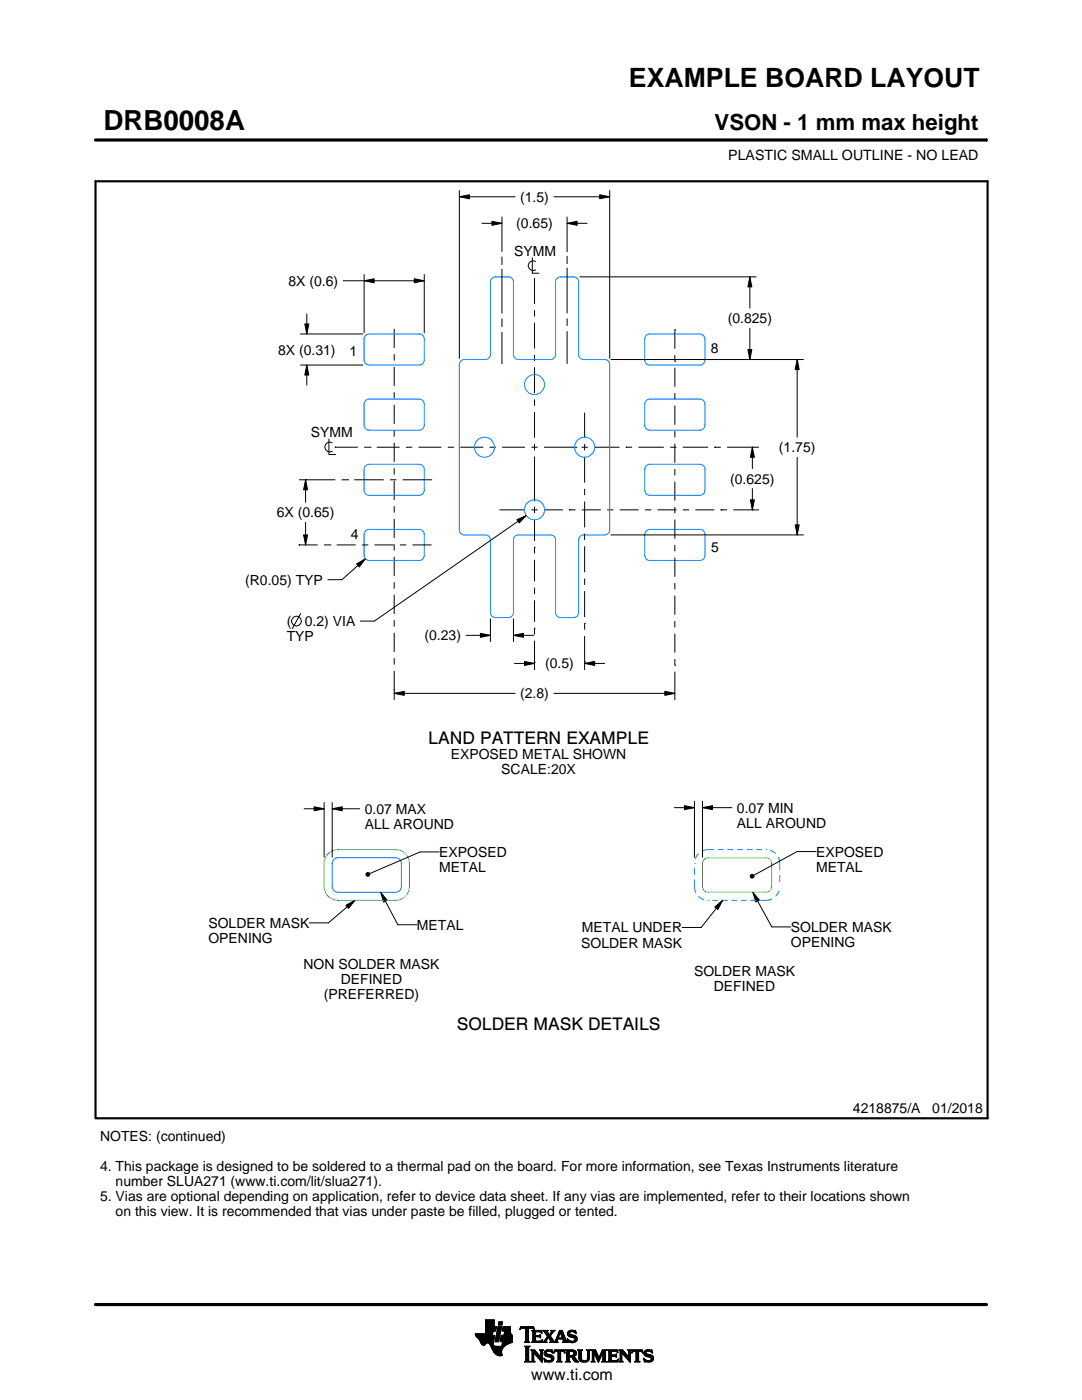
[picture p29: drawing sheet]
<svg xmlns="http://www.w3.org/2000/svg" width="216mm" height="279mm" viewBox="0 0 216 279" stroke-linecap="round" stroke-linejoin="round" font-family="sans-serif">
<defs><g id="words">
<text font-size="5.5" x="20.6" y="26">DRB0008A</text>
<text font-size="5.3" x="125.5" y="17.4">EXAMPLE BOARD LAYOUT</text>
<text font-size="4.4" x="142.6" y="26">VSON - 1 mm max height</text>
<g font-size="3.5">
<text x="85.4" y="148.4">LAND PATTERN EXAMPLE</text>
<text x="91.1" y="205.5">SOLDER MASK DETAILS</text>
</g>
<text font-size="3.2" x="106" y="275.3">www.ti.com</text>
<g font-size="2.8">
<text x="145.3" y="32">PLASTIC SMALL OUTLINE - NO LEAD</text>
<text x="103.8" y="40.3">(1.5)</text>
<text x="103" y="45.6">(0.65)</text>
<text x="102.6" y="51">SYMM</text>
<text x="57.5" y="57">8X (0.6)</text>
<text x="145.2" y="64.5">(0.825)</text>
<text x="55.5" y="70.8">8X (0.31)</text>
<text x="69.7" y="71.1">1</text>
<text x="141.9" y="70.5">8</text>
<text x="62" y="87.2">SYMM</text>
<text x="155.4" y="90.3">(1.75)</text>
<text x="145.7" y="96.5">(0.625)</text>
<text x="55.2" y="103.3">6X (0.65)</text>
<text x="70" y="107.6">4</text>
<text x="141.9" y="110.2">5</text>
<text x="48.9" y="116.7">(R0.05) TYP</text>
<text x="57.2" y="125">(</text>
<text x="60.8" y="125">0.2) VIA</text>
<text x="57.2" y="128">TYP</text>
<text x="84.7" y="127.8">(0.23)</text>
<text x="108.8" y="133.4">(0.5)</text>
<text x="103.8" y="139.4">(2.8)</text>
<text x="89.9" y="151.5">EXPOSED METAL SHOWN</text>
<text x="100" y="154.5">SCALE:20X</text>
<text x="72.8" y="162.4">0.07 MAX</text>
<text x="72.8" y="165.4">ALL AROUND</text>
<text x="147" y="162.2">0.07 MIN</text>
<text x="147" y="165.2">ALL AROUND</text>
<text x="87.6" y="171">EXPOSED</text>
<text x="162.8" y="170.9">EXPOSED</text>
<text x="162.8" y="173.9">METAL</text>
<text x="87.6" y="174">METAL</text>
<text x="41.6" y="185.2">SOLDER MASK</text>
<text x="83.2" y="185.6">METAL</text>
<text x="157.8" y="186">SOLDER MASK</text>
<text x="41.6" y="188.2">OPENING</text>
<text x="116" y="189.1">SOLDER MASK</text>
<text x="116.1" y="186.1">METAL UNDER</text>
<text x="157.8" y="189">OPENING</text>
<text x="60.6" y="193.4">NON SOLDER MASK</text>
<text x="68" y="196.4">DEFINED</text>
<text x="138.5" y="194.8">SOLDER MASK</text>
<text x="142.4" y="197.8">DEFINED</text>
<text x="64.6" y="199.4">(PREFERRED)</text>
<text x="20" y="227.8">NOTES: (continued)</text>
<text x="170.2" y="222.2">4218875/A</text>
<text x="186" y="222.2">01/2018</text>
<text x="20" y="233.8">4. This package is designed to be soldered to a thermal pad on the board. For more information, see Texas Instruments literature</text>
<text x="20" y="239.8">5. Vias are optional depending on application, refer to device data sheet. If any vias are implemented, refer to their locations shown</text>
<text x="23.1" y="236.8">number SLUA271 (www.ti.com/lit/slua271).</text>
<text x="23.1" y="242.8">on this view. It is recommended that vias under paste be filled, plugged or tented.</text>
</g>
</g></defs>
<g fill="none" stroke="#000" stroke-width=".2">
<path d="M19.1 27.9h177.7M91.7 39.3l2-.4v.8zM91.7 38v33.5M91.7 39.3h11.1M110.5 39.3h11.2M119.7 38.9l2 .4-2 .4zM121.7 38v33.5M196.8 27.7v.5M68.5 56h16.2M72.7 56l2-.4v.8zM72.7 54.8v11.6M82.7 55.6l2 .4-2 .4z"/>
<path d="M84.7 54.8v11.6M96.2 44.6h4M98.2 44.2l2 .4-2 .4zM100.2 43.3v6.9M100.2 51.3v1.5M100.2 53.7v8.8M106.2 51.4v3.1h1.3M106.7 55.5v5.1M106.9 52.2a.98 .98 0 0 0-1.5 .8 .98 .98 0 0 0 1.5 .9M113.2 44.6l2-.4v.8zM113.2 43.3v7M113.2 51.1v1.5"/>
<path d="M113.2 53.5v9M113.2 44.6h4M115.7 55.3h35.2M149.6 55.3l.4 2h-.8zM149.6 55.3v6.2M60 72.9h12.4M60 66.7h12.4M60.8 64.7h.8l-.4 2zM61.2 72.9l.4 2h-.8zM61.2 62.7v4M61.2 72.9v4M78.7 65.6v3.8"/>
<path d="M78.7 70.7v1.2M78.7 73.2v3.8M78.7 78.3v1.2M100.2 63.7v1.5M100.2 66.3v6.3M106.7 61.9v1.3M106.7 64.4v5.1M106.7 70.8v1.3M106.7 73.3v5.2M106.7 79.7v1.3M113.2 63.6v1.4M113.2 66.2v6.3"/>
<path d="M121.9 71.8h38.4M134.7 72.1h.1M134.7 65.8h.1M134.7 65.8v3.8M134.7 70.9v1.2M134.7 73.4v3.8M134.7 78.4v1.3M149.2 69.8h.8l-.4 2zM149.6 65.5v6.3M159.1 71.8l.4 2h-.8zM159.1 71.8v15.5M59.7 95.8h7.2"/>
<path d="M61 95.8l.4 2h-.8zM61 95.8v4.5M61 95.8h.1M65.6 87.6v3.1h1.4M66.3 88.4a.98 .98 0 0 0-1.5 .8 .98 .98 0 0 0 1.5 .8M66.8 89.3h.1M66.8 89.3h4.6M68.2 95.8h1.2M69.4 95.8h.1M70.7 95.8h5.9M72.7 89.3h1.2M73.9 89.3h.1"/>
<path d="M75.2 89.3h4.5M77.8 95.8h1.3M78.7 80.8v3.8M78.7 85.9v1.2M78.7 88.4v3.8M78.7 93.4v1.3M78.7 96v3.8M80.3 95.8h5.9M81 89.3h1.3M83.5 89.3h4.6M89.3 89.3h1.3M91.9 89.3h4.5"/>
<path d="M97.7 89.3h1.2M100.2 89.3h4.6M106 89.3h1.3M106.7 82.2v5.2M106.7 88.6v1.3M106.7 91.1v9M108.5 89.3h6.7M116 89.3h1.3M116.7 82.4v5M116.7 88.6v1.3M116.7 91.1v5.2M116.7 97.6v1.2"/>
<path d="M118.5 89.3h5.1M124.9 89.3h.1M124.9 89.3h1.2M127.4 89.3h5.1M133.7 89.3h1.3M134.7 81v3.8M134.7 86v1.3M134.7 88.5v3.9M134.7 93.6v1.3M134.7 96.1v3.8M136.2 89.3h5.1M142.6 89.3h.1"/>
<path d="M142.6 89.3h1.2M145.1 89.3h6.3M149.7 99.8h.8l-.4 2zM150.1 89.3l.4 2h-.8zM150.1 89.3v4.2M150.1 97.5v4.3M150.2 89.3h.1M159.1 91.3v15.5M59.6 108.8h.1M59.6 108.8h3.8M60.6 106.8h.8l-.4 2zM61 104.3v4.5"/>
<path d="M64.7 108.8h1.2M65.9 108.8h.1M67.2 108.8h3.8M71.2 112.6l1.7-1.1-1.2 1.6zM72.2 108.8h1.3M72.9 111.5l-4.7 4.2h-2.8M74.7 108.8h3.8M78.7 101v1.3M78.7 103.5v3.9M78.7 108.6v1.3M78.7 111.1v3.8M78.7 116.2v1.3"/>
<path d="M78.7 118.7v3.8M79.8 108.8h1.3M82.3 108.8h3.8M99.7 101.8h5.1M103.1 103.7l1.9-.8-1.4 1.5zM105 102.9l-30.3 21.1h-2.8M106 101.8h1.3M106.7 109.2h.1M106.7 101.1v1.3M106.7 103.6v4.3M106.7 109.2v1.3M106.7 111.7v4.3"/>
<path d="M106.7 117.3v1.2M106.7 119.8v4.3M108.5 101.8h3.8M113.6 101.8h.1M113.6 101.8h1.2M116.1 101.8h3.8M116.7 100.1v5.2M116.7 106.5v1.3M116.7 109v5.2M116.7 115.5v1.2M116.7 118v5.1M121.1 101.8h1.3"/>
<path d="M121.9 106.8h38.4M123.7 101.8h3.7M128.7 101.8h1.3M131.2 101.8h3.8M134.7 101.2v1.2M134.7 103.7v3.8M134.7 108.8v1.2M134.7 111.3v3.8M134.7 116.4v1.2M134.7 118.9v3.8M136.2 101.8h1.3M138.8 101.8h3.7"/>
<path d="M143.8 101.8h.1M143.8 101.8h1.3M146.3 101.8h5.1M150.1 101.8h.1M158.7 104.8h.8l-.4 2zM60 122.5l-1.7 3M78.7 138.4l2-.4v.8zM78.7 137.7h.1M78.7 123.8v1.2M78.7 126.3v3.8M78.7 131.4v1.2M78.7 133.9v5.7"/>
<path d="M78.7 138.4h24.1M93 126.8h4.9M95.9 126.4l2 .4-2 .4zM97.9 123.5v4.5M102.5 126.8l2-.4v.8zM102.5 126.8h4M102.5 123.5v4.5M102.7 132.4h4M104.7 132l2 .4-2 .4zM106.7 125.4h.1M106.7 132.2h.1M106.7 125.4v1.2"/>
<path d="M106.7 127.9v5.8M110.5 138.4h24.2M116.7 132.4l2-.4v.8zM116.7 124.4h.1M116.7 132.1h.1M116.7 124.4v1.3M116.7 126.9v6.8M116.7 132.4h4M132.7 138l2 .4-2 .4zM134.7 132.8h.1M134.7 123.9v1.3M134.7 126.5v3.8"/>
<path d="M134.7 131.5v1.3M134.7 134v5.7M138.6 159.9v11.2M140.2 159.9v11.2M60.7 161.4h4M62.7 161l2 .4-2 .4zM64.7 160.2v10.9M66.3 161.4l2-.4v.8zM66.3 160.2v10.9M66.3 161.4h5.5M70.8 179.7l-5.3 4.5h-3.8M73 174.3l.3-.2 .3 .1 .2 .3-.2 .3-.3 .1-.3-.2z"/>
<path d="M76 178.1l1.3 1.6-.8 .3zM76 178.1l3.4 6.5h3.8M87.6 170h-3.8l-10 4.3M134.6 161.2h4M136.6 160.8l2 .4-2 .4zM140.2 161.2l2-.4v.8zM140.2 161.2h5.8M144.2 179.7l-4.3 5.4h-3.8M149.7 174.7l.3-.2 .3 .1 .2 .3-.2 .3-.3 .1-.3-.3zM150.2 178.1l1.3 1.5-.7 .4zM150.2 178.1l3.8 6.9h3.8M162.8 169.9h-3.8l-8.6 4.8"/>
<path d="M69 180.7l1.8-1-1.3 1.6zM142.6 181l1.6-1.3-.9 1.8zM94.8 266.2h3.5M94.8 266.3h3.5M94.9 266.4h3.3M94.9 266.5h3.8l-.2 1.2M94.9 266.5h3.8M95 266.6h3.7M95 266.7h3.7M95.1 266.8h3.6M95.2 266.9h3.4M95.3 267h3.3"/>
<path d="M95.4 267.1h3.2M95.5 267.2h3.1M95.6 267.3h3M95.7 267.4h2.8M95.7 267.5h2.8M95.8 267.6h2.7M95.8 267.7h2.7M95.9 267.8h2.6M95.9 267.9h2.5M95.9 268h2.5M96 268h1.1M96 268.1h1"/>
<path d="M96.1 268.2h.8M96.1 268.3h.7M96.2 268.4h.6M96.3 268.4h.4M96.9 266.1h1.4M96.9 266h1.4M96.9 265.9h1.4M96.9 265.8h1.5M96.9 265.7h1.5M96.9 264.7l2.2 .1-.2 .9h-.5l-.2 .8M96.9 265.6h2M96.9 265.5h2"/>
<path d="M96.9 265.4h2M96.9 265.3h2.1M96.9 265.2h2.1M96.9 265.1h2.1M96.9 265h2.1M96.9 264.9h2.1M96.9 264.8h2.2M96.9 264.6h1.7M96.9 264.5h1.7M96.9 264.4h1.7M96.9 264.3h1.7M96.9 264.2h1.7"/>
<path d="M96.9 264.1h1.7M96.9 264h1.7M96.9 263.9h1.7M96.9 263.8h1.7M96.9 263.7h1.7M96.9 263.6h1.7M96.9 263.5h1.7M96.9 263.4h1.7M97.5 268h.9M97.6 268.1h.8M97.7 268.2h.7M97.7 268.3h.7"/>
<path d="M97.8 268.4h.6M97.9 268.5h.6M97.9 268.6h.7M98 268.7h1.1M98 268.8h2.6M98 268.8h2.5M98.1 268.9h2.3M98.1 269h2.3M98.1 269.1h2.2M98.2 269.2h2.1M98.2 269.2h2M98.2 269.3h2"/>
<path d="M98.3 269.4h1.9M98.3 269.5h1.8M98.4 269.6h1.7M98.4 268v.4l.3 .2 2 .1M98.5 269.7h1.6M98.5 267.7l-.1 .3M98.5 269.8h1.6M98.6 269.9h1.5M98.6 264.8v-1.4h-1.7v2.8h-2.1l.1 .3 .8 .9 .6 1h.4l.5-.4 .4 .1 1 1.8 .8 .6h.8l-.1-1.1 .8-.9M98.6 270h1.5M98.7 270h1.4M98.8 270.1h1.3"/>
<path d="M98.8 267.7h.7M98.8 267.6h.7M98.8 267.5h.7M98.9 270.2h1.2M98.9 267.4h.7M98.9 267.3h.7M98.9 267.2h.7M98.9 267.1h.7M98.9 267h.7M98.9 270.3h1.3M99 266.9h.6M99 266.9h.7"/>
<path d="M99 266.8h.7M99 266.7h.7M99 266.6h.7M99 266.5h.7M99.1 270.4h1.1M99.1 266.4h.7M99.1 266.3h.7M99.1 266.2h.7M99.1 266.1h.7M99.1 266h.7M99.2 265.9h.7M99.2 265.8h.7"/>
<path d="M99.2 270.4h1M99.2 265.7h.7M99.2 265.6h.7M99.2 265.5h.7M99.3 265.4h.6M99.3 265.4h.7M99.3 265.3h.7M99.3 265.2h.7M99.3 265.1h.7M99.3 265h.7M99.4 270.5h.8M99.4 264.9h.7"/>
<path d="M99.4 264.8h.7M99.4 264.8h.7l-.6 3h-.7zM99.4 264.5l.2-.7h.7l-.2 .7h-.7M99.5 264.4h.6M99.5 264.3h.7M99.5 264.2h.7M99.5 264.1h.7M99.5 264h.7M99.5 263.9h.7M99.6 263.8h.7M99.8 270.6h.1M99.8 267.7h2.4"/>
<path d="M99.8 267.6h2.4M99.8 267.5h2.4M99.9 267.4h2.3M99.9 267.3h2.3M99.9 267.2h2.3M99.9 267.1h2.3M99.9 267h2.3M99.9 266.9h2.3M100 266.9h2.2M100 266.8h2.2M100 266.7h2.2M100 266.6h2.2"/>
<path d="M100 266.5h2.2M100.1 268.6h.7M100.2 268.5h.7M100.2 268.4h.8M100.2 268.4h.9M100.2 268.3h1M100.2 268.2h1.2M100.2 265.6h1.6M100.2 268.1h1.4M100.2 265.5h1.6M100.2 268h1.6M100.3 265.4h1.5"/>
<path d="M100.3 268h1.7M100.3 267.9h1.9M100.3 265.3h1.5M100.3 267.8h1.9M100.3 265.2h1.5M100.3 265.1h1.5M100.3 265h1.5M100.4 264.9h1.4M100.4 264.8h1.4M100.6 266.5l.1-.8h-.5l.2-.9h1.4l.1 1.1 .3 .6v1.4l-1.3 .6M100.6 266.4h1.5M100.6 266.3h1.4"/>
<path d="M100.6 266.2h1.4M100.6 266.1h1.3M100.7 266h1.2M100.7 265.9h1.2M100.7 265.8h1.1M100.7 265.7h1.1M102.2 266.5h-2.2l-.2 1.1 .1 .2h.4l-.2 .9M103.7 265.3h.1M103.8 265.2h.2M103.8 265h2.8M103.8 264.9h2.7M103.9 264.8h2.6"/>
<path d="M104.7 267.8h1M104.7 271.8h1.1M104.7 268.7h1M104.8 267.7h.7M104.8 271.7h.8M104.9 265.2h.6M104.9 268.9h.6M104.9 267.6h.6M104.9 267.5l-.2 .3M104.9 267.5h.6M104.9 267.4h.6M104.9 267.3h.6"/>
<path d="M104.9 267.2h.6M104.9 267.1h.6M104.9 267h.6M104.9 266.8h.6M104.9 266.7h.6M104.9 266.6h.6M104.9 266.5h.6M104.9 266.4h.6M104.9 266.3h.6M104.9 266.2h.6M104.9 266.1h.6M104.9 265.9h.6"/>
<path d="M104.9 265.8h.6M104.9 265.7h.6M104.9 265.6h.6M104.9 265.5h.6M104.9 265.4h.6M104.9 265.3h.6M104.9 271.5h.6M104.9 269h.6M104.9 271.4h.6M104.9 271.4v-2.4l-.2-.4h1.1l-.3 .4v2.4M104.9 271.4l-.2 .4h1.1l-.3-.4M104.9 271.3h.6"/>
<path d="M104.9 271.2h.6M104.9 271.1h.6M104.9 271h.6M104.9 270.9h.6M104.9 270.8h.6M104.9 270.6h.6M104.9 270.5h.6M104.9 270.4h.6M104.9 270.3h.6M104.9 270.2h.6M104.9 270.1h.6M104.9 270h.6"/>
<path d="M104.9 269.9h.6M104.9 269.8h.6M104.9 269.6h.6M104.9 269.5h.6M104.9 269.4h.6M104.9 269.3h.6M104.9 269.2h.6M104.9 269.1h.6M105.5 267.5l.2 .3M105.5 267.5v-2.3l.7-.1 .4 .3-.1-.6h-2.6l-.1 .6 .4-.3 .7 .1v2.3M105.7 267.8h-1M105.9 271.8h.8"/>
<path d="M105.9 269.4h.8M106.1 269.5h.7M106.1 267.8h2M106.1 271.7h.5M106.2 269.6h.7M106.2 271.5h.3M106.2 265.6h1.8M106.2 269.8h.8M106.2 271.4h.3M106.2 271.4l-.3 .4h.8l-.2-.4M106.2 271.3h.3M106.2 271.2h.3"/>
<path d="M106.2 271.1h.3M106.2 271h.3M106.2 270.9h.3M106.2 270.8h.3M106.2 270.6h.3M106.2 270.5h.3M106.2 270.4h.3M106.2 270.3h.3M106.2 270.2h.3M106.2 270.1h.3M106.2 270h1M106.2 269.9h.9"/>
<path d="M106.2 269.8v1.6M106.2 269.8l-.3-.4h.8l1.2 1.4M106.3 267.7h1.8M106.3 265.7h1.8M106.3 267.6h.6M106.3 265.8h.6M106.3 267.5l-.2 .3M106.3 267.5h.5M106.3 267.4h.5M106.3 267.3h.5M106.3 267.2h.5M106.3 267.1h.5"/>
<path d="M106.3 267h.5M106.3 266.8h.5M106.3 266.7h1.6M106.3 266.6h1.6M106.3 266.5h.5M106.3 266.4h.5M106.3 266.3h.5M106.3 266.2h.5M106.3 266.1h.5M106.3 265.9h.5M106.4 265.2h.2M106.5 270h.1"/>
<path d="M106.5 270v1.4M106.5 265.3h.1M106.6 270.1h.7M106.7 270.2h.7M106.8 270.3h.7M106.8 265.9l.2-.1h.6l.6 .2-.2-.5h-1.9l.2 .3v1.7M106.8 265.9v.6h.8l.3-.2v.7M106.9 270.4h.7M107 270.5h.7M107.1 270.6h.7M107.2 270.8h1M107.3 270.9h.9"/>
<path d="M107.4 271h.8M107.5 271.1h.7M107.6 271.2h.6M107.6 266.5h.3M107.7 271.3h.5M107.7 269.4h.7M107.7 266.8h.2M107.7 267.6h.5M107.8 266.4h.1M107.8 271.4h.4M107.8 267h.1M107.8 265.8h.3"/>
<path d="M107.8 269.5h.5M107.9 271.5h.3M107.9 269.6h.3M107.9 267l-.3-.2h-.8l.1 .8h.9l.5-.2M107.9 269.8h.3M107.9 270.6h.3M107.9 270.5h.3M107.9 270.4h.3M107.9 270.3h.3M107.9 270.2h.3M107.9 270.1h.3M107.9 270h.3"/>
<path d="M107.9 269.9h.3M107.9 269.8v1M107.9 269.8l-.2-.4h.7l-.2 .4M108 271.7h.2M108 265.9h.1M108 267.5h.2M108.1 271.8h.1M108.1 266.1h.1M108.2 267.4h.1M108.2 269.8v2.1l-1.7-1.9M108.2 267.8h.9M108.3 267.4l-.2 .5-2-.1"/>
<path d="M108.3 265.6h1M108.5 267.7h.5M108.5 271.1l.8 .4h.5l.2-.2-.1-.3-1-.4-.3-.3 .1-.7 .8-.2 .5 .1 .2-.1 .1 .6-.9-.3-.3 .1-.1 .3 1.3 .4 .2 .6M108.5 271.1h.1M108.5 265.7h.7M108.5 271.2h.2M108.6 271.3h.2M108.6 270.1h.4M108.6 270h.4M108.6 270.2h.6M108.6 267.6h.4M108.6 271.4h.4"/>
<path d="M108.6 269.9h.4M108.6 270.3h1M108.6 265.8h.7M108.6 271.5h.8M108.6 269.8h.5M108.7 271.7h1.5M108.7 270.4h1.3M108.7 267.5h.3M108.7 271.8h.1M108.7 265.9h.6M108.7 269.6h1.5M108.8 267.4h.3"/>
<path d="M108.8 270.5h1.5M108.8 266.1h.6M108.8 269.5h1.4M108.8 267.3h.4M108.9 266.2h.6M108.9 267.2h.4M108.9 266.3h.6M108.9 270.6h1.5M109 267.1h.3M109 266.4h1M109.1 271.8h.9M109.1 269.4h.7"/>
<path d="M109.1 267h.9M109.1 266.5h.8M109.1 267.8h-.9M109.2 266.8h.8M109.2 266.6h.6M109.2 266.7h.7M109.2 266.7l-.6 .9-.4 .2M109.3 270.8h1.1M109.5 267.1h.6M109.6 267.2h.6M109.7 271.5h.7M109.7 267.3h.6"/>
<path d="M109.7 267.8l.2-.1-.5-.8-.4 .8 .1 .1M109.7 267.8h1.6M109.7 266.3h.4M109.7 267.4h.6M109.8 270.9h.7M109.8 266.2h.3M109.8 266.6l.9 1.2 1-2.3h.5l.8 2.1 .3 .2M109.8 267.5h.6M109.9 266.1h.3M109.9 269.8h.4M109.9 267.6h.6M109.9 267.7h.7"/>
<path d="M109.9 271.4h.5M109.9 265.9h.4M110 271h.5M110 265.6h.7M110 265.9l-.4 .5-.4-.6 .2-.3h-1.1l.9 1.2M110 265.9l.1-.2-.2-.2h.8l-.9 1.1M110 271.3h.5M110 265.8h.4M110 271.1h.5M110 271.2h.5M110.1 269.4h.1M110.1 265.7h.4"/>
<path d="M110.1 269.9h.2M110.2 270h.1M110.5 270h.1M110.5 269.9h.2M110.5 271.1l-.3 .6-.7 .2-.6-.2-.2 .1-.2-.7M110.5 269.8h.3M110.6 269.6h2.1M110.6 269.5h2M110.6 269.4h2M110.7 267.7h.5M110.8 267.6h.4M110.9 267.5h.3"/>
<path d="M110.9 267.4h.3M111 267.3h.3M111 267.2h1.8M111 267.1h1.8M111.1 267h.3M111.1 271.8h1M111.1 266.8h.4M111.2 266.7h.3M111.2 267.5l.1-.2h1l.1 .2M111.2 267.5v.3h.1M111.2 266.6h.3M111.3 266.5h.3"/>
<path d="M111.3 271.7h.6M111.3 266.4h.3M111.3 271.5h.6M111.3 267.8h-1.6M111.3 269.8h.6M111.4 266.3h.3M111.4 271.4h.5M111.4 271.4l-.1-1.7h-.4l-.4 .4 .2-.7h1.9l.1 .7-.4-.4h-.4v1.7M111.4 270.5h.5M111.4 270.4h.5M111.4 270.3h.5M111.4 270.2h.5"/>
<path d="M111.4 270.1h.5M111.4 270h.5M111.4 269.9h.5M111.4 271.4l-.3 .4h1l-.2-.4M111.4 271.3h.5M111.4 271.2h.5M111.4 271.1h.5M111.4 271h.5M111.4 270.9h.5M111.4 270.8h.5M111.4 270.6h.5M111.4 266.2h.3"/>
<path d="M111.4 266.1h.4M111.5 265.9h.9M111.5 265.8h.8M111.6 265.7h.7M111.6 265.6h.6M111.8 265.9l.4 1.1h-.8zM111.9 266.1h.5M111.9 266.2h.5M111.9 266.3h.6M112 266.4h.5M112 266.5h.6M112.1 266.6h.5"/>
<path d="M112.1 266.7h.6M112.1 266.8h.6M112.2 267h.5M112.2 267.8h1.1M112.3 267.3h.6M112.3 267.4h.6M112.4 267.5h.6M112.4 267.5v.3h-.2M112.4 269.8h.3M112.4 267.6h.6M112.4 267.7h.7M112.6 269.9h.1"/>
<path d="M112.6 270h.2M112.8 271.8h1M112.8 269.4h1.6M113 269.5h1.7M113 271.7h.7M113 269.6h1.9M113 271.5h.6M113 269.8h.6M113 271.4h.6M113 271.4l-.2 .4h1l-.2-.4M113 271.3h.6M113 271.2h.6"/>
<path d="M113 271.1h.6M113 271h.6M113 270.9h.6M113 270.8h1.5M113 270.6h1.6M113 270.5h1.8M113 270.4h.6M113 270.3h.6M113 270.2h.6M113 270.1h.6M113 270h.6M113 269.9h.6"/>
<path d="M113 269.8v1.6M113 269.8l-.2-.4h1.5l.5 .2 .2 .3v.4l-.2 .3-.4 .1M113.2 267.3h.2M113.2 267.4h.3M113.2 266.2h.5M113.2 266.3h.6M113.2 266.1h.5M113.3 267.5h.3M113.3 267.8h-1.1M113.3 266.4h.9M113.3 265.9h.4M113.3 267.6h.6"/>
<path d="M113.3 266.5h1.3M113.3 267.7h1.6M113.3 265.8h.5M113.3 267.8h.2M113.4 266.6h1.5M113.4 265.7h1.5M113.4 265.7l.5-.2 .7 .1 .2-.1 .1 .7-.7-.4h-.4l-.1 .3 .1 .2 .9 .2 .4 .3 .1 .5-.3 .5-.6 .2-.7-.2-.2 .1-.2-.7 .9 .5 .4-.1 .2-.3-.1-.3-1.2-.4-.2-.5zM113.5 266.7h1.5M113.5 265.6h1.4M113.6 271.4v-.6h.4l.7 .9 .8 .1M113.6 269.9l.1-.2 .7 .2v.4l-.4 .2M113.6 269.9v.6"/>
<path d="M113.7 267.8h1.1M113.8 266.8h1.3M113.8 265.5h.6M114 268h.4M114.1 270.9h.6M114.2 271h.6M114.2 271.1h.7M114.3 271.2h.6M114.3 267h.8M114.3 269.8h.7M114.3 270.4h.6M114.4 271.3h.6"/>
<path d="M114.4 270.7l1.1 1.1M114.4 270.7h.1M114.4 271.4h.7M114.4 269.9h.6M114.4 270.3h.6M114.5 267.6h.5M114.5 270.2h.5M114.5 270h.5M114.5 265.8h.4M114.5 270.1h.5M114.5 271.5h.7M114.6 271.7h.7"/>
<path d="M114.6 267.1h.6M114.6 267.5h.5M114.7 267.2h.5M114.7 267.4h.5M114.7 265.9h.3M114.7 267.3h.5M114.7 271.8h.8M114.8 266.1h.2M114.9 266.2h.1M115.3 269.4h.9M115.4 269.5h.7M115.5 269.6h.5"/>
<path d="M115.5 269.8h.5M115.5 269.8v1.4l.4 .5 .6 .2 .6-.1 .4-.3 .1-.5M115.5 271h.5M115.5 270.9h.5M115.5 270.8h.5M115.5 270.6h.5M115.5 270.5h.5M115.5 270.4h.5M115.5 270.3h.5M115.5 270.2h.5M115.5 270.1h.5M115.5 270h.5"/>
<path d="M115.5 269.9h.5M115.5 269.8l-.2-.4h.9l-.2 .4M115.5 271.1h.5M115.5 271.2h.5M115.5 271.3h.6M115.6 271.4h.6M115.7 271.5h.8M115.8 271.7h1.5M116 271l.2 .4 .4 .2 .5-.2 .2-.4M116 269.8v1.2M116 271.8h1.1M116.8 271.5h.6"/>
<path d="M117 269.4h.8M117.1 271.4h.4M117.2 269.5h.5M117.2 271.3h.4M117.2 269.6h.4M117.2 271.2h.4M117.2 271.1h.4M117.3 269.8h.3M117.3 271h.3M117.3 270.9h.3M117.3 270.8h.3M117.3 270.6h.3"/>
<path d="M117.3 270.5h.3M117.3 270.4h.3M117.3 270.3h.3M117.3 270.2h.3M117.3 270.1h.3M117.3 270h.3M117.3 269.9h.3M117.6 269.8l.2-.4h-.8l.2 .3 .1 1.3M117.6 269.8v1.2M118 271.8h.7M118 269.4h.8M118.1 269.5h.8"/>
<path d="M118.1 271.7h.5M118.2 269.6h.7M118.2 271.5h.3M118.2 269.8h.8M118.2 271.4h.3M118.2 269.8l-.2-.4h.8l.7 1.6 .7-1.6h.9l-.3 .4M118.2 271.4l-.2 .4h.7l-.2-.4M118.2 271.3h.3M118.2 271.2h.3M118.2 271.1h.3M118.2 271h.3M118.2 270.9h.3"/>
<path d="M118.2 270.8h.3M118.2 270.6h.3M118.2 270.5h.3M118.2 270.4h.3M118.2 270.3h.3M118.2 270.2h.3M118.2 270.1h.3M118.2 270h.9M118.2 269.9h.8M118.2 269.8v1.6M118.6 270.1h.5M118.6 270.2h.6"/>
<path d="M118.7 270.3h.5M118.7 270.4h.6M118.8 270.5h.5M118.8 270.6h.6M118.9 270.8h.5M118.9 270.9h.6M119 271h.8M119 271.1h.8M119.1 271.2h.6M119.1 271.3h.6M119.2 271.4h.4M119.2 271.5h.4"/>
<path d="M119.3 271.7h.2M119.3 271.8h.2M119.6 270.9h.3M119.6 270.8h.3M119.7 270.6h.3M119.7 270.5h.3M119.8 270.4h.3M119.8 270.3h.3M119.9 270.2h.3M119.9 270.1h.3M120 270h.8M120 269.9h.8"/>
<path d="M120 269.8h.8M120.1 271.8h1M120.1 269.6h.7M120.1 269.5h.8M120.2 269.4h.9M120.2 271.7h.7M120.3 271.5h.5M120.3 271.4h.5M120.3 271.4l-.2 .4h1l-.3-.4M120.3 271.4v-1.5l-.9 2-.9-2v1.5M120.3 271.3h.5M120.3 271.2h.5"/>
<path d="M120.3 271.1h.5M120.3 271h.5M120.3 270.9h.5M120.3 270.8h.5M120.3 270.6h.5M120.3 270.5h.5M120.3 270.4h.5M120.3 270.3h.5M120.3 270.2h.5M120.3 270.1h.5M120.8 269.8v1.6M121.2 271.8h2"/>
<path d="M121.2 269.4h1.9M121.4 269.5h1.8M121.4 271.7h1.9M121.5 269.6h1.7M121.5 271.5h1.8M121.5 269.8h.5M121.5 271.4h.5M121.5 269.8l-.3-.4h1.9l.2 .6M121.5 269.9h.5M121.5 269.8v1.6M121.5 271.3h.5M121.5 271.2h.5"/>
<path d="M121.5 271.1h.5M121.5 271h.5M121.5 270.9h.5M121.5 270.8h.5M121.5 270.6h1.5M121.5 270.5h1.5M121.5 270.4h1.5M121.5 270.3h.5M121.5 270.2h.5M121.5 270.1h.5M121.5 270h.5M122.6 270.4l.4-.2v.7l-.2-.2h-.8v.8h.2"/>
<path d="M122.9 270.8h.1M122.9 270.3h.1M123 269.8h.3M123.1 271.4h.3M123.2 269.9h.1M123.3 270h.1M123.3 270l-.4-.3h-.8l-.1 .7M123.3 271.3h.1M123.4 271.2h.1M123.4 271.2l-.2 .6h-2l.3-.4M123.4 271.2l-.3 .3h-.4M123.5 271.8h.8"/>
<path d="M123.5 269.4h.7M123.6 269.5h.7M123.7 271.7h.5M123.7 269.6h.7M123.7 271.5h.4M123.7 269.8h.8M123.7 271.4h.4M123.7 271.4l-.2 .4h.8l-.2-.4M123.7 271.3h.4M123.7 271.2h.4M123.7 271.1h.4M123.7 271h.4"/>
<path d="M123.7 270.9h.4M123.7 270.8h.4M123.7 270.6h.4M123.7 270.5h.4M123.7 270.4h.4M123.7 270.3h.4M123.7 270.2h.4M123.7 270.1h.4M123.7 270h1M123.7 269.9h.9M123.7 269.8v1.6M123.7 269.8l-.2-.4h.7l1.2 1.4 .1-1"/>
<path d="M124.1 270v1.4M124.1 270h.1M124.2 270.1h.6M124.2 270.2h.7M124.3 270.3h.7M124.4 270.4h.7M124.5 270.5h.7M124.6 270.6h.7M124.7 270.8h1.1M124.8 270.9h1M124.9 271h.9M125 271.1h.8"/>
<path d="M125.1 271.2h.7M125.2 271.3h.6M125.2 269.4h.8M125.3 271.4h.5M125.4 269.5h.5M125.4 271.5h.4M125.4 269.6h.4M125.5 269.8h.3M125.5 269.8l-.3-.4h.8l-.2 .4M125.5 270.4h.3M125.5 270.3h.3M125.5 270.2h.3"/>
<path d="M125.5 270.1h.3M125.5 270h.3M125.5 269.9h.3M125.5 270.6h.3M125.5 270.5h.3M125.5 271.7h.3M125.6 271.8h.2M125.8 269.8v2.1l-1.7-1.9M126 270h.1M126.1 269.9h.1M126.1 269.8h.3M126.1 269.6h2.1"/>
<path d="M126.2 269.5h2M126.2 269.4h2M126.6 271.8h1.1M126.9 271.7h.6M126.9 271.5h.5M126.9 269.8h.5M126.9 271.4h.5M126.9 271.4v-1.7h-.5l-.3 .4 .1-.7h1.9l.2 .7-.4-.4h-.5v1.7M126.9 270.5h.5M126.9 270.4h.5M126.9 270.3h.5M126.9 270.2h.5"/>
<path d="M126.9 270.1h.5M126.9 270h.5M126.9 269.9h.5M126.9 271.4l-.3 .4h1.1l-.3-.4M126.9 271.3h.5M126.9 271.2h.5M126.9 271.1h.5M126.9 271h.5M126.9 270.9h.5M126.9 270.8h.5M126.9 270.6h.5M128 269.8h.3"/>
<path d="M128.1 269.9h.2M128.2 270h.1M128.4 271.1h.1M128.4 271.2h.2M128.5 271.3h.2M128.5 270.1h.4M128.5 270h.4M128.5 270.2h.6M128.5 271.4h.4M128.5 269.9h.4M128.5 270.3h1M128.5 271.5h.8"/>
<path d="M128.5 269.8h.5M128.6 271.7h1.5M128.6 270.4h1.3M128.6 271.8h.1M128.6 269.6h1.5M128.7 270.5h1.5M128.7 269.5h1.4M128.8 270.6h1.5M128.9 271.8h1M129 269.4h.7M129.1 270.8l-.6-.4 .1-.7 .5-.3 .8 .1 .2-.1 .1 .7-.8-.4-.4 .1-.1 .2 1.3 .5 .2 .6M129.1 270.8l.8 .2v.4l-.7 .1-.8-.4"/>
<path d="M129.2 270.8h1.1M129.6 271.5h.7M129.6 270.9h.8M129.8 269.8h.4M129.8 271.4h.5M129.9 271h.5M129.9 271.3h.5M129.9 271.1h.5M129.9 271.2h.5M129.9 269.4h.2M130 269.9h.2M130.1 270h.1"/>
<path d="M130.4 271.1l-.3 .6-.7 .2-.6-.2-.2 .1-.2-.7"/>
<circle cx="59.1" cy="124" r=".98"/>
</g>
<g fill="#000">
<path d="M91.7 39.3l2-.4v.8zM119.7 38.9l2 .4-2 .4zM72.7 56l2-.4v.8zM82.7 55.6l2 .4-2 .4zM98.2 44.2l2 .4-2 .4zM113.2 44.6l2-.4v.8zM149.6 55.3l.4 2h-.8zM61.2 72.9l.4 2h-.8zM60.8 64.7h.8l-.4 2zM149.2 69.8h.8l-.4 2zM159.1 71.8l.4 2h-.8zM61 95.8l.4 2h-.8z"/>
<path d="M150.1 89.3l.4 2h-.8zM60.6 106.8h.8l-.4 2zM71.2 112.6l1.7-1.1-1.2 1.6zM103.1 103.7l1.9-.8-1.4 1.5zM149.7 99.8h.8l-.4 2zM158.7 104.8h.8l-.4 2zM78.7 138.4l2-.4v.8zM95.9 126.4l2 .4-2 .4zM102.5 126.8l2-.4v.8zM104.7 132l2 .4-2 .4zM116.7 132.4l2-.4v.8zM132.7 138l2 .4-2 .4z"/>
<path d="M62.7 161l2 .4-2 .4zM66.3 161.4l2-.4v.8zM69 180.7l1.8-1-1.3 1.6zM73 174.3l.3-.2 .3 .1 .2 .3-.2 .3-.3 .1-.3-.2zM76 178.1l1.3 1.6-.8 .3zM136.6 160.8l2 .4-2 .4zM140.2 161.2l2-.4v.8zM142.6 181l1.6-1.3-.9 1.8zM150.2 178.1l1.3 1.5-.7 .4zM149.7 174.7l.3-.2 .3 .1 .2 .3-.2 .3-.3 .1-.3-.3z"/>
</g>
<path d="M19.1 36.2h178v187h-178z" fill="none" stroke="#000" stroke-width=".43"/>
<path d="M19 27.9h177.8M19 260.3h177.8" fill="none" stroke="#000" stroke-width=".63"/>
<g fill="none" stroke="#0080ff" stroke-width=".2">
<path d="M98.1 55.5l.8-.2h2.6a1 1 0 0 1 1 1v14.5a1 1 0 0 0 1 1h6.4a1 1 0 0 0 1-1v-14.5a1 1 0 0 1 1-1h2.6a1 1 0 0 1 1 1v14.5a1 1 0 0 0 1 1h4.2a1 1 0 0 1 1 1v33a1 1 0 0 1-1 1h-4.2a1 1 0 0 0-1 1v14.5a1 1 0 0 1-1 1h-2.6a1 1 0 0 1-1-1v-14.5a1 1 0 0 0-1-1h-6.4a1 1 0 0 0-1 1v14.5a1 1 0 0 1-1 1h-2.6a1 1 0 0 1-1-1v-14.5a1 1 0 0 0-1-1h-4.2a1 1 0 0 1-1-1v-33a1 1 0 0 1 1-1h4.2a1 1 0 0 0 1-1v-14.5zM72.9 66.9l.8-.2h10a1 1 0 0 1 1 1v4.2a1 1 0 0 1-1 1h-10a1 1 0 0 1-1-1v-4.2zM72.9 79.9l.8-.2h10a1 1 0 0 1 1 1v4.2a1 1 0 0 1-1 1h-10a1 1 0 0 1-1-1v-4.2zM128.9 66.9l.8-.2h10a1 1 0 0 1 1 1v4.2a1 1 0 0 1-1 1h-10a1 1 0 0 1-1-1v-4.2zM128.9 79.9l.8-.2h10a1 1 0 0 1 1 1v4.2a1 1 0 0 1-1 1h-10a1 1 0 0 1-1-1v-4.2zM72.9 92.9l.8-.2h10a1 1 0 0 1 1 1v4.2a1 1 0 0 1-1 1h-10a1 1 0 0 1-1-1v-4.2zM128.9 92.9l.8-.2h10a1 1 0 0 1 1 1v4.2a1 1 0 0 1-1 1h-10a1 1 0 0 1-1-1v-4.2zM72.9 105.9l.8-.2h10a1 1 0 0 1 1 1v4.2a1 1 0 0 1-1 1h-10a1 1 0 0 1-1-1v-4.2zM128.9 105.9l.8-.2h10a1 1 0 0 1 1 1v4.2a1 1 0 0 1-1 1h-10a1 1 0 0 1-1-1v-4.2zM66.8 171.4l.6-.2h11.5a1.15 1.15 0 0 1 1.2 1.1v4.6a1.15 1.15 0 0 1-1.2 1.2h-11.5a1.15 1.15 0 0 1-1.1-1.2v-4.6v-.3zM138.6 172.3h.1M138.6 175.5v1.7l.3 1"/>
<path d="M138.6 173.2v1.4M139.4 170.4l-.7 1.1M139.4 178.9l1.1 .7M141.3 179.7h.1M142.1 179.7h1.1M142.5 169.6h-1.5l-.9 .3M143.2 169.6h1.2M144 179.7h1.2M145.2 169.6h1.1M145.9 179.7h1.2M147.1 169.6h1.1M147.8 179.7h1.2"/>
<path d="M149 169.6h1.1M149.8 179.7h1.1M150.9 169.6h1.2M152.8 169.6h.1M153.7 169.7l1.1 .7M154.1 179.4l-.9 .3h-1.5M155.3 171.1l.3 .9v1.7M155.5 177.8l-.7 1.1M155.6 174.6v1.4"/>
<circle cx="106.7" cy="76.8" r="2"/>
<circle cx="96.7" cy="89.3" r="2"/>
<circle cx="116.7" cy="89.3" r="2"/>
<circle cx="106.7" cy="101.8" r="2"/>
</g>
<path d="M65.7 170.2l1.1-.6h.6h11.5a2.76 2.76 0 0 1 2.8 2.7v4.6a2.76 2.76 0 0 1-2.8 2.8h-11.5a2.76 2.76 0 0 1-2.7-2.8v-4.6a2.75 2.75 0 0 1 1-2.1zM140.5 171.5l.8-.3h11.5a1.15 1.15 0 0 1 1.2 1.1v4.6a1.15 1.15 0 0 1-1.2 1.2h-11.5a1.15 1.15 0 0 1-1.1-1.2v-4.6z" fill="none" stroke="#6ef200" stroke-width=".2"/>
<use href="#words"/>
</svg>
